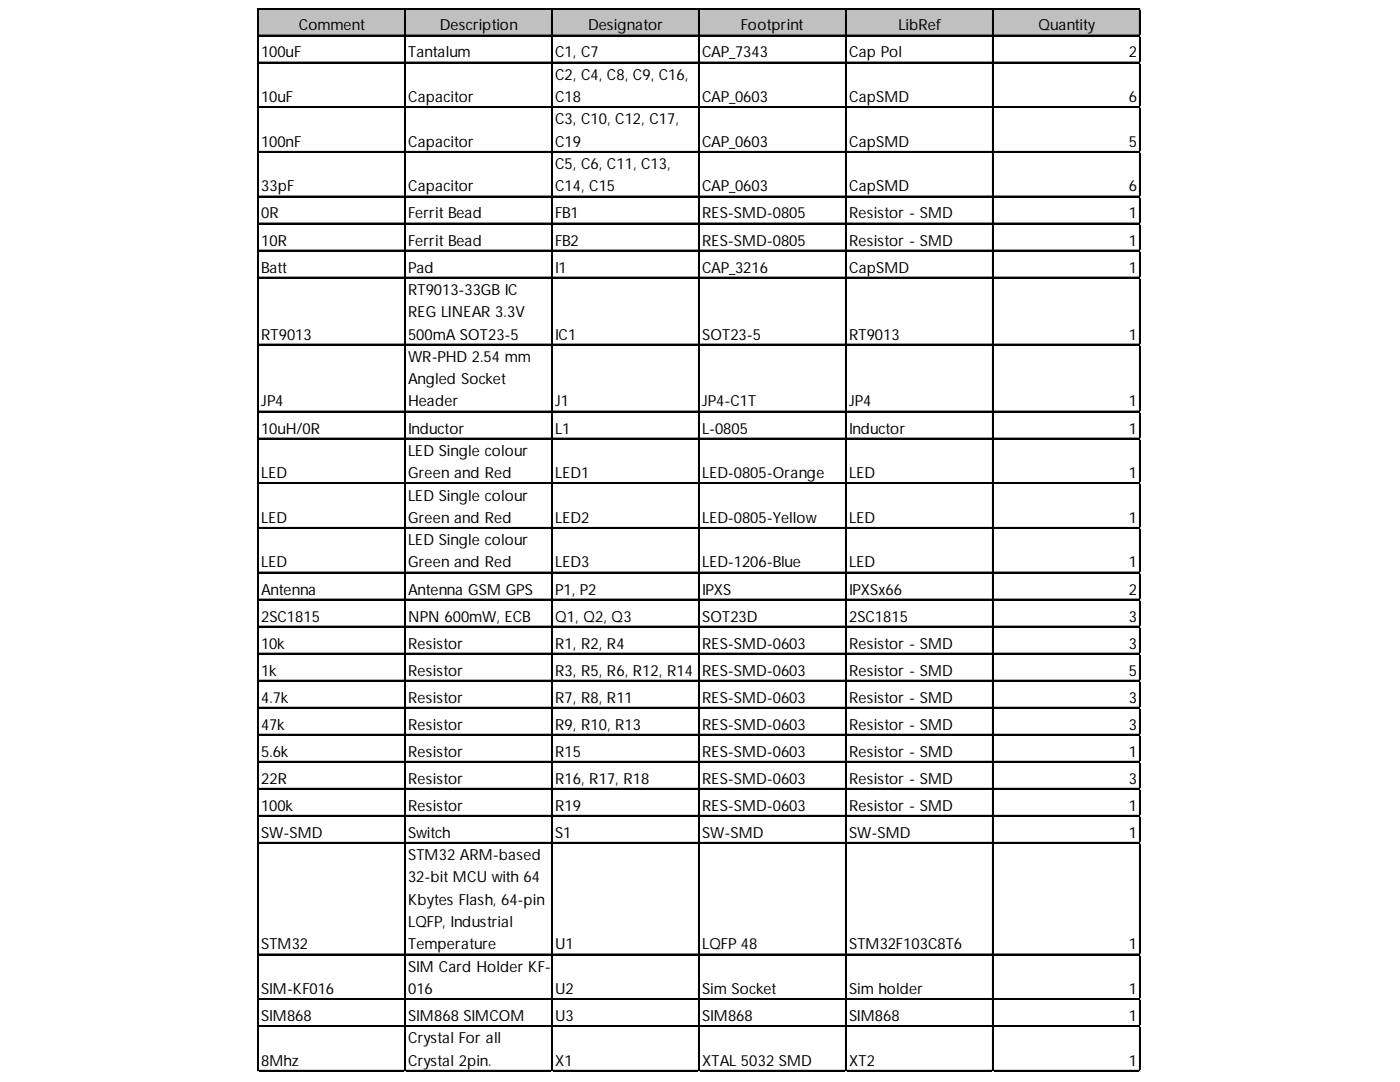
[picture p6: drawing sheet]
<svg xmlns="http://www.w3.org/2000/svg" width="279mm" height="216mm" viewBox="0 0 279 216" stroke-linecap="round" stroke-linejoin="round" font-family="sans-serif">
<defs><g id="words">
<g font-size="3">
<text x="52.1" y="11.5">100uF</text>
<text x="59.6" y="6.1">Comment</text>
<text x="81.4" y="11.5">Tantalum</text>
<text x="87.8" y="6.1">Description</text>
<text x="110.8" y="11.5">C1, C7</text>
<text x="117.4" y="6.1">Designator</text>
<text x="140.1" y="11.5">CAP_7343</text>
<text x="147.9" y="6.1">Footprint</text>
<text x="169.5" y="11.5">Cap Pol</text>
<text x="179.3" y="6.1">LibRef</text>
<text x="207.2" y="6.1">Quantity</text>
<text x="225.3" y="11.5">2</text>
<text x="110.8" y="15.9">C2, C4, C8, C9, C16,</text>
<text x="52.1" y="20.4">10uF</text>
<text x="81.4" y="20.4">Capacitor</text>
<text x="110.8" y="20.4">C18</text>
<text x="140.1" y="20.4">CAP_0603</text>
<text x="169.5" y="20.4">CapSMD</text>
<text x="225.3" y="20.4">6</text>
<text x="52.1" y="29.3">100nF</text>
<text x="81.4" y="29.3">Capacitor</text>
<text x="110.8" y="24.8">C3, C10, C12, C17,</text>
<text x="110.8" y="29.3">C19</text>
<text x="140.1" y="29.3">CAP_0603</text>
<text x="169.5" y="29.3">CapSMD</text>
<text x="225.3" y="29.3">5</text>
<text x="110.8" y="33.7">C5, C6, C11, C13,</text>
<text x="52.1" y="38.2">33pF</text>
<text x="81.4" y="38.2">Capacitor</text>
<text x="110.8" y="38.2">C14, C15</text>
<text x="140.1" y="38.2">CAP_0603</text>
<text x="169.5" y="38.2">CapSMD</text>
<text x="225.3" y="38.2">6</text>
<text x="52.1" y="43.6">0R</text>
<text x="81.4" y="43.6">Ferrit Bead</text>
<text x="110.8" y="43.6">FB1</text>
<text x="140.1" y="43.6">RES-SMD-0805</text>
<text x="169.5" y="43.6">Resistor - SMD</text>
<text x="225.3" y="43.6">1</text>
<text x="52.1" y="49">10R</text>
<text x="81.4" y="49">Ferrit Bead</text>
<text x="110.8" y="49">FB2</text>
<text x="140.1" y="49">RES-SMD-0805</text>
<text x="169.5" y="49">Resistor - SMD</text>
<text x="225.3" y="49">1</text>
<text x="52.1" y="54.4">Batt</text>
<text x="81.4" y="54.4">Pad</text>
<text x="81.4" y="58.8">RT9013-33GB IC</text>
<text x="110.8" y="54.4">I1</text>
<text x="140.1" y="54.4">CAP_3216</text>
<text x="169.5" y="54.4">CapSMD</text>
<text x="225.3" y="54.4">1</text>
<text x="81.4" y="63.3">REG LINEAR 3.3V</text>
<text x="52.1" y="67.7">RT9013</text>
<text x="81.4" y="67.7">500mA SOT23-5</text>
<text x="110.8" y="67.7">IC1</text>
<text x="140.1" y="67.7">SOT23-5</text>
<text x="169.5" y="67.7">RT9013</text>
<text x="225.3" y="67.7">1</text>
<text x="81.4" y="72.2">WR-PHD 2.54 mm</text>
<text x="81.4" y="76.7">Angled Socket</text>
<text x="52.1" y="81.1">JP4</text>
<text x="81.4" y="81.1">Header</text>
<text x="110.8" y="81.1">J1</text>
<text x="140.1" y="81.1">JP4-C1T</text>
<text x="169.5" y="81.1">JP4</text>
<text x="225.3" y="81.1">1</text>
<text x="52.1" y="86.5">10uH/0R</text>
<text x="81.4" y="86.5">Inductor</text>
<text x="110.8" y="86.5">L1</text>
<text x="140.1" y="86.5">L-0805</text>
<text x="169.5" y="86.5">Inductor</text>
<text x="225.3" y="86.5">1</text>
<text x="52.1" y="95.4">LED</text>
<text x="81.4" y="91">LED Single colour</text>
<text x="81.4" y="95.4">Green and Red</text>
<text x="110.8" y="95.4">LED1</text>
<text x="140.1" y="95.4">LED-0805-Orange</text>
<text x="169.5" y="95.4">LED</text>
<text x="225.3" y="95.4">1</text>
<text x="81.4" y="99.9">LED Single colour</text>
<text x="52.1" y="104.3">LED</text>
<text x="81.4" y="104.3">Green and Red</text>
<text x="110.8" y="104.3">LED2</text>
<text x="140.1" y="104.3">LED-0805-Yellow</text>
<text x="169.5" y="104.3">LED</text>
<text x="225.3" y="104.3">1</text>
<text x="52.1" y="113.2">LED</text>
<text x="81.4" y="108.8">LED Single colour</text>
<text x="81.4" y="113.2">Green and Red</text>
<text x="110.8" y="113.2">LED3</text>
<text x="140.1" y="113.2">LED-1206-Blue</text>
<text x="169.5" y="113.2">LED</text>
<text x="225.3" y="113.2">1</text>
<text x="52.1" y="118.6">Antenna</text>
<text x="81.4" y="118.6">Antenna GSM GPS</text>
<text x="110.8" y="118.6">P1, P2</text>
<text x="140.1" y="118.6">IPXS</text>
<text x="169.5" y="118.6">IPXSx66</text>
<text x="225.3" y="118.6">2</text>
<text x="52.1" y="124">2SC1815</text>
<text x="81.4" y="124">NPN 600mW, ECB</text>
<text x="110.8" y="124">Q1, Q2, Q3</text>
<text x="140.1" y="124">SOT23D</text>
<text x="169.5" y="124">2SC1815</text>
<text x="225.3" y="124">3</text>
<text x="52.1" y="129.4">10k</text>
<text x="81.4" y="129.4">Resistor</text>
<text x="110.8" y="129.4">R1, R2, R4</text>
<text x="140.1" y="129.4">RES-SMD-0603</text>
<text x="169.5" y="129.4">Resistor - SMD</text>
<text x="225.3" y="129.4">3</text>
<text x="52.1" y="134.8">1k</text>
<text x="81.4" y="134.8">Resistor</text>
<text x="110.8" y="134.8">R3, R5, R6, R12, R14</text>
<text x="140.1" y="134.8">RES-SMD-0603</text>
<text x="169.5" y="134.8">Resistor - SMD</text>
<text x="225.3" y="134.8">5</text>
<text x="52.1" y="140.2">4.7k</text>
<text x="81.4" y="140.2">Resistor</text>
<text x="110.8" y="140.2">R7, R8, R11</text>
<text x="140.1" y="140.2">RES-SMD-0603</text>
<text x="169.5" y="140.2">Resistor - SMD</text>
<text x="225.3" y="140.2">3</text>
<text x="52.1" y="145.6">47k</text>
<text x="81.4" y="145.6">Resistor</text>
<text x="110.8" y="145.6">R9, R10, R13</text>
<text x="140.1" y="145.6">RES-SMD-0603</text>
<text x="169.5" y="145.6">Resistor - SMD</text>
<text x="225.3" y="145.6">3</text>
<text x="52.1" y="151">5.6k</text>
<text x="81.4" y="151">Resistor</text>
<text x="110.8" y="151">R15</text>
<text x="140.1" y="151">RES-SMD-0603</text>
<text x="169.5" y="151">Resistor - SMD</text>
<text x="225.3" y="151">1</text>
<text x="52.1" y="156.4">22R</text>
<text x="52.1" y="161.8">100k</text>
<text x="81.4" y="156.4">Resistor</text>
<text x="81.4" y="161.8">Resistor</text>
<text x="110.8" y="156.4">R16, R17, R18</text>
<text x="110.8" y="161.8">R19</text>
<text x="140.1" y="156.4">RES-SMD-0603</text>
<text x="140.1" y="161.8">RES-SMD-0603</text>
<text x="169.5" y="156.4">Resistor - SMD</text>
<text x="169.5" y="161.8">Resistor - SMD</text>
<text x="225.3" y="156.4">3</text>
<text x="225.3" y="161.8">1</text>
<text x="52.1" y="167.2">SW-SMD</text>
<text x="81.4" y="167.2">Switch</text>
<text x="110.8" y="167.2">S1</text>
<text x="140.1" y="167.2">SW-SMD</text>
<text x="169.5" y="167.2">SW-SMD</text>
<text x="225.3" y="167.2">1</text>
<text x="81.4" y="171.6">STM32 ARM-based</text>
<text x="81.4" y="176.1">32-bit MCU with 64</text>
<text x="81.4" y="180.5">Kbytes Flash, 64-pin</text>
<text x="81.4" y="185">LQFP, Industrial</text>
<text x="52.1" y="189.4">STM32</text>
<text x="81.4" y="189.4">Temperature</text>
<text x="110.8" y="189.4">U1</text>
<text x="140.1" y="189.4">LQFP 48</text>
<text x="169.5" y="189.4">STM32F103C8T6</text>
<text x="225.3" y="189.4">1</text>
<text x="81.4" y="193.9">SIM Card Holder KF-</text>
<text x="52.1" y="198.4">SIM-KF016</text>
<text x="52.1" y="203.7">SIM868</text>
<text x="81.4" y="198.4">016</text>
<text x="81.4" y="203.7">SIM868 SIMCOM</text>
<text x="110.8" y="198.4">U2</text>
<text x="110.8" y="203.7">U3</text>
<text x="140.1" y="198.4">Sim Socket</text>
<text x="140.1" y="203.7">SIM868</text>
<text x="169.5" y="198.4">Sim holder</text>
<text x="169.5" y="203.7">SIM868</text>
<text x="225.3" y="198.4">1</text>
<text x="225.3" y="203.7">1</text>
<text x="81.4" y="208.2">Crystal For all</text>
<text x="52.1" y="212.7">8Mhz</text>
<text x="81.4" y="212.7">Crystal 2pin.</text>
<text x="110.8" y="212.7">X1</text>
<text x="140.1" y="212.7">XTAL 5032 SMD</text>
<text x="169.5" y="212.7">XT2</text>
<text x="225.3" y="212.7">1</text>
</g>
</g></defs>
<path d="M51.6 1.8h176.1v5.4h-176.1z" fill="#c0c0c0"/>
<g fill="none" stroke="#000" stroke-width=".23">
<path d="M51.4 1.6v212.2M51.5 1.6v212.2M51.6 1.6h176.1M51.6 1.7h176.1M51.6 7h176.1M51.6 7.1h176.1M51.6 12.4h176.1M51.6 12.5h176.1M80.7 1.9v211.9M80.9 1.9v211.9M110.1 1.9v211.9M110.2 1.9v211.9"/>
<path d="M139.4 1.9v211.9M139.5 1.9v211.9M168.7 1.9v211.9M168.9 1.9v211.9M198.1 1.9v211.9M198.2 1.9v211.9M227.4 1.9v211.9M227.5 1.9v211.9M51.6 21.3h176.1M51.6 21.4h176.1M51.6 30.2h176.1M51.6 30.3h176.1"/>
<path d="M51.6 39.1h176.1M51.6 39.2h176.1M51.6 44.5h176.1M51.6 44.6h176.1M51.6 49.9h176.1M51.6 50h176.1M51.6 55.3h176.1M51.6 55.4h176.1M51.6 68.7h176.1M51.6 68.8h176.1M51.6 82h176.1M51.6 82.2h176.1"/>
<path d="M51.6 87.4h176.1M51.6 87.6h176.1M51.6 96.3h176.1M51.6 96.5h176.1M51.6 105.3h176.1M51.6 105.4h176.1M51.6 114.2h176.1M51.6 114.3h176.1M51.6 119.6h176.1M51.6 119.7h176.1M51.6 125h176.1M51.6 125.1h176.1"/>
<path d="M51.6 130.3h176.1M51.6 130.5h176.1M51.6 135.7h176.1M51.6 135.9h176.1M51.6 141.1h176.1M51.6 141.2h176.1M51.6 146.5h176.1M51.6 146.6h176.1M51.6 151.9h176.1M51.6 152h176.1M51.6 157.3h176.1M51.6 157.4h176.1"/>
<path d="M51.6 162.7h176.1M51.6 162.8h176.1M51.6 168.1h176.1M51.6 168.2h176.1M51.6 190.4h176.1M51.6 190.5h176.1M51.6 199.3h176.1M51.6 199.4h176.1M51.6 204.7h176.1M51.6 204.8h176.1M51.6 213.6h176.1M51.6 213.7h176.1"/>
</g>
<path d="M51.4 213.8v.1" fill="none" stroke="#d4d4d4" stroke-width=".23"/>
<path d="M51.4 213.8l.2 .1z" fill="#d4d4d4"/>
<path d="M80.7 213.8v.1" fill="none" stroke="#d4d4d4" stroke-width=".23"/>
<path d="M80.7 213.8l.3 .1z" fill="#d4d4d4"/>
<path d="M110.1 213.8v.1" fill="none" stroke="#d4d4d4" stroke-width=".23"/>
<path d="M110.1 213.8l.2 .1z" fill="#d4d4d4"/>
<path d="M139.4 213.8v.1" fill="none" stroke="#d4d4d4" stroke-width=".23"/>
<path d="M139.4 213.8l.2 .1z" fill="#d4d4d4"/>
<path d="M168.7 213.8v.1" fill="none" stroke="#d4d4d4" stroke-width=".23"/>
<path d="M168.7 213.8l.3 .1z" fill="#d4d4d4"/>
<path d="M198.1 213.8v.1" fill="none" stroke="#d4d4d4" stroke-width=".23"/>
<path d="M198.1 213.8l.2 .1z" fill="#d4d4d4"/>
<path d="M227.4 213.8v.1" fill="none" stroke="#d4d4d4" stroke-width=".23"/>
<path d="M227.4 213.8l.3 .1z" fill="#d4d4d4"/>
<path d="M227.7 1.6h.1" fill="none" stroke="#d4d4d4" stroke-width=".23"/>
<path d="M227.7 1.6v.3z" fill="#d4d4d4"/>
<path d="M227.7 7h.1" fill="none" stroke="#d4d4d4" stroke-width=".23"/>
<path d="M227.7 7v.2z" fill="#d4d4d4"/>
<path d="M227.7 12.4h.1" fill="none" stroke="#d4d4d4" stroke-width=".23"/>
<path d="M227.7 12.4v.2z" fill="#d4d4d4"/>
<path d="M227.7 21.3h.1" fill="none" stroke="#d4d4d4" stroke-width=".23"/>
<path d="M227.7 21.3v.2z" fill="#d4d4d4"/>
<path d="M227.7 30.2h.1" fill="none" stroke="#d4d4d4" stroke-width=".23"/>
<path d="M227.7 30.2v.3z" fill="#d4d4d4"/>
<path d="M227.7 39.1h.1" fill="none" stroke="#d4d4d4" stroke-width=".23"/>
<path d="M227.7 39.1v.3z" fill="#d4d4d4"/>
<path d="M227.7 44.5h.1" fill="none" stroke="#d4d4d4" stroke-width=".23"/>
<path d="M227.7 44.5v.3z" fill="#d4d4d4"/>
<path d="M227.7 49.9h.1" fill="none" stroke="#d4d4d4" stroke-width=".23"/>
<path d="M227.7 49.9v.3z" fill="#d4d4d4"/>
<path d="M227.7 55.3h.1" fill="none" stroke="#d4d4d4" stroke-width=".23"/>
<path d="M227.7 55.3v.2z" fill="#d4d4d4"/>
<path d="M227.7 68.7h.1" fill="none" stroke="#d4d4d4" stroke-width=".23"/>
<path d="M227.7 68.7v.2z" fill="#d4d4d4"/>
<path d="M227.7 82h.1" fill="none" stroke="#d4d4d4" stroke-width=".23"/>
<path d="M227.7 82v.3z" fill="#d4d4d4"/>
<path d="M227.7 87.4h.1" fill="none" stroke="#d4d4d4" stroke-width=".23"/>
<path d="M227.7 87.4v.3z" fill="#d4d4d4"/>
<path d="M227.7 96.3h.1" fill="none" stroke="#d4d4d4" stroke-width=".23"/>
<path d="M227.7 96.3v.3z" fill="#d4d4d4"/>
<path d="M227.7 105.3h.1" fill="none" stroke="#d4d4d4" stroke-width=".23"/>
<path d="M227.7 105.3v.2z" fill="#d4d4d4"/>
<path d="M227.7 114.2h.1" fill="none" stroke="#d4d4d4" stroke-width=".23"/>
<path d="M227.7 114.2v.2z" fill="#d4d4d4"/>
<path d="M227.7 119.6h.1" fill="none" stroke="#d4d4d4" stroke-width=".23"/>
<path d="M227.7 119.6v.2z" fill="#d4d4d4"/>
<path d="M227.7 125h.1" fill="none" stroke="#d4d4d4" stroke-width=".23"/>
<path d="M227.7 125v.2z" fill="#d4d4d4"/>
<path d="M227.7 130.3h.1" fill="none" stroke="#d4d4d4" stroke-width=".23"/>
<path d="M227.7 130.3v.3z" fill="#d4d4d4"/>
<path d="M227.7 135.7h.1" fill="none" stroke="#d4d4d4" stroke-width=".23"/>
<path d="M227.7 135.7v.3z" fill="#d4d4d4"/>
<path d="M227.7 141.1h.1" fill="none" stroke="#d4d4d4" stroke-width=".23"/>
<path d="M227.7 141.1v.3z" fill="#d4d4d4"/>
<path d="M227.7 146.5h.1" fill="none" stroke="#d4d4d4" stroke-width=".23"/>
<path d="M227.7 146.5v.3z" fill="#d4d4d4"/>
<path d="M227.7 151.9h.1" fill="none" stroke="#d4d4d4" stroke-width=".23"/>
<path d="M227.7 151.9v.3z" fill="#d4d4d4"/>
<path d="M227.7 157.3h.1" fill="none" stroke="#d4d4d4" stroke-width=".23"/>
<path d="M227.7 157.3v.2z" fill="#d4d4d4"/>
<path d="M227.7 162.7h.1" fill="none" stroke="#d4d4d4" stroke-width=".23"/>
<path d="M227.7 162.7v.2z" fill="#d4d4d4"/>
<path d="M227.7 168.1h.1" fill="none" stroke="#d4d4d4" stroke-width=".23"/>
<path d="M227.7 168.1v.2z" fill="#d4d4d4"/>
<path d="M227.7 190.4h.1" fill="none" stroke="#d4d4d4" stroke-width=".23"/>
<path d="M227.7 190.4v.2z" fill="#d4d4d4"/>
<path d="M227.7 199.3h.1" fill="none" stroke="#d4d4d4" stroke-width=".23"/>
<path d="M227.7 199.3v.2z" fill="#d4d4d4"/>
<path d="M227.7 204.7h.1" fill="none" stroke="#d4d4d4" stroke-width=".23"/>
<path d="M227.7 204.7v.2z" fill="#d4d4d4"/>
<path d="M227.7 213.6h.1" fill="none" stroke="#d4d4d4" stroke-width=".23"/>
<path d="M227.7 213.6v.2z" fill="#d4d4d4"/>
<use href="#words"/>
</svg>
